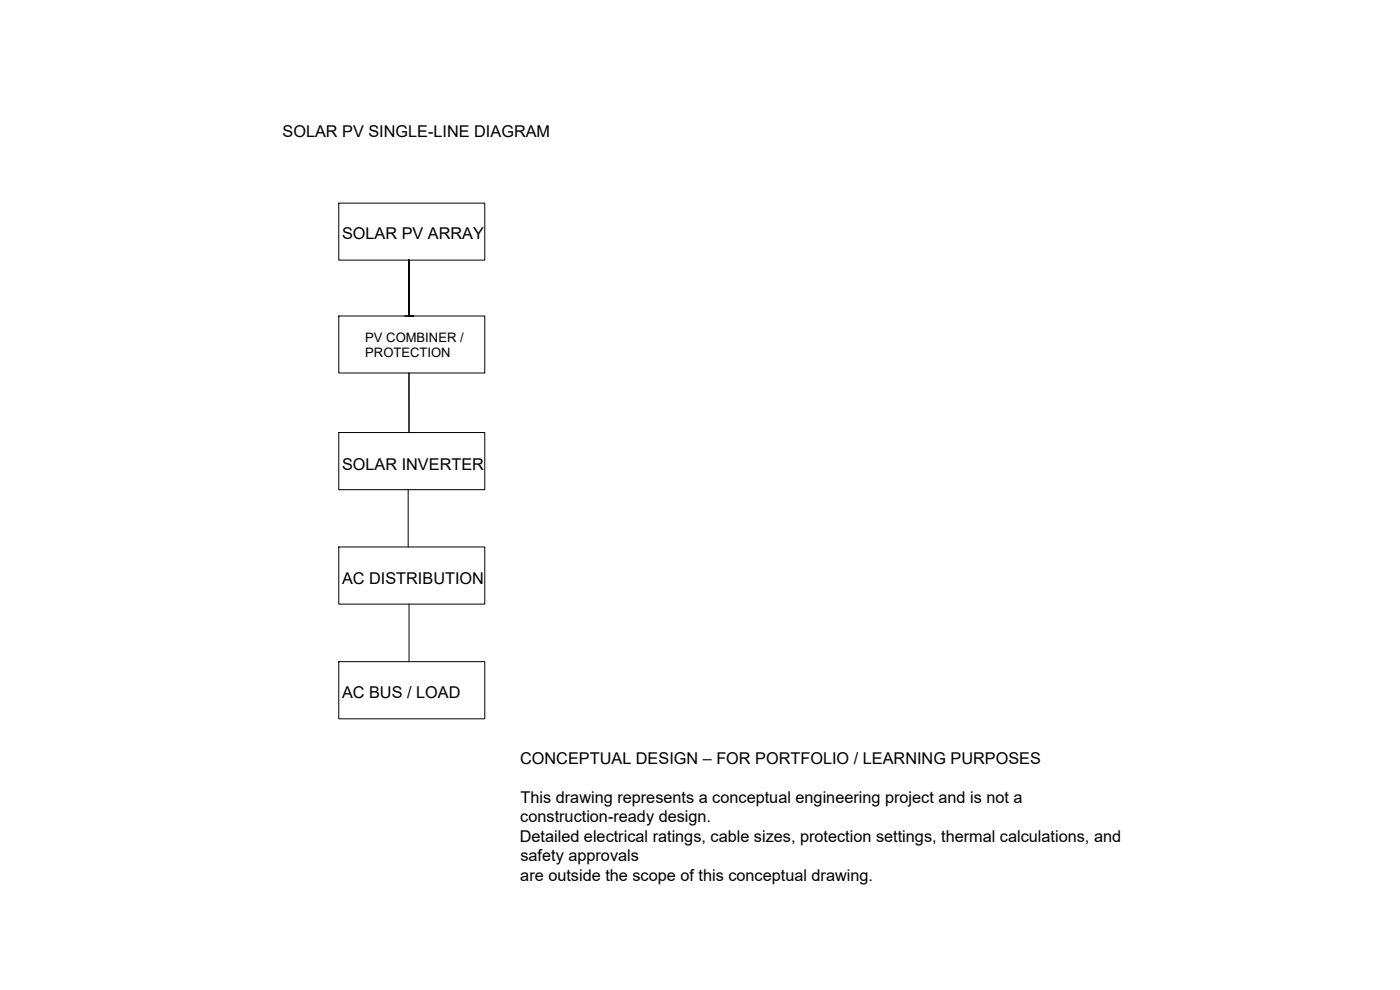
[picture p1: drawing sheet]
<svg xmlns="http://www.w3.org/2000/svg" width="420mm" height="297mm" viewBox="0 0 420 297" stroke-linecap="round" stroke-linejoin="round" font-family="sans-serif">
<defs><g id="words">
<g font-size="4.9">
<text x="84.8" y="41">SOLAR PV SINGLE-LINE DIAGRAM</text>
<text x="102.6" y="71.7">SOLAR PV ARRAY</text>
<text x="102.6" y="140.9">SOLAR INVERTER</text>
<text x="102.6" y="175.2">AC DISTRIBUTION</text>
<text x="102.6" y="209.5">AC BUS / LOAD</text>
<text x="156.1" y="229.3">CONCEPTUAL DESIGN – FOR PORTFOLIO / LEARNING PURPOSES</text>
<text x="156.2" y="240.9">This drawing represents a conceptual engineering project and is not a</text>
<text x="156.2" y="246.7">construction-ready design.</text>
<text x="156" y="252.5">Detailed electrical ratings, cable sizes, protection settings, thermal calculations, and</text>
<text x="156.2" y="258.4">safety approvals</text>
<text x="156.2" y="264.3">are outside the scope of this conceptual drawing.</text>
</g>
<g font-size="3.9">
<text x="109.6" y="102.6">PV COMBINER /</text>
<text x="109.6" y="107.1">PROTECTION</text>
</g>
</g></defs>
<!-- layer: 0 -->
<path d="M101.7 60.9h43.8v17.1h-43.8zM101.7 94.8h43.8v17.1h-43.8zM122.7 94.8v-16.8v16.8h1.3h-1.3v-16.8v16.8h-1.2h1.2v-16.8v16.8h1.3h-1.3v-16.8v16.8h1.3h-1.3v-16.8v16.8h1.3M101.7 129.8h43.8v17.1h-43.8zM122.8 129.8l-.1-17.9 .1 17.9h1.2M122.5 146.9v17.2M101.7 164.1h43.8v17.2h-43.8zM101.7 198.5h43.8v17.2h-43.8zM122.8 181.3v17.2" fill="none" stroke="#000" stroke-width=".3"/>
<use href="#words"/>
</svg>
